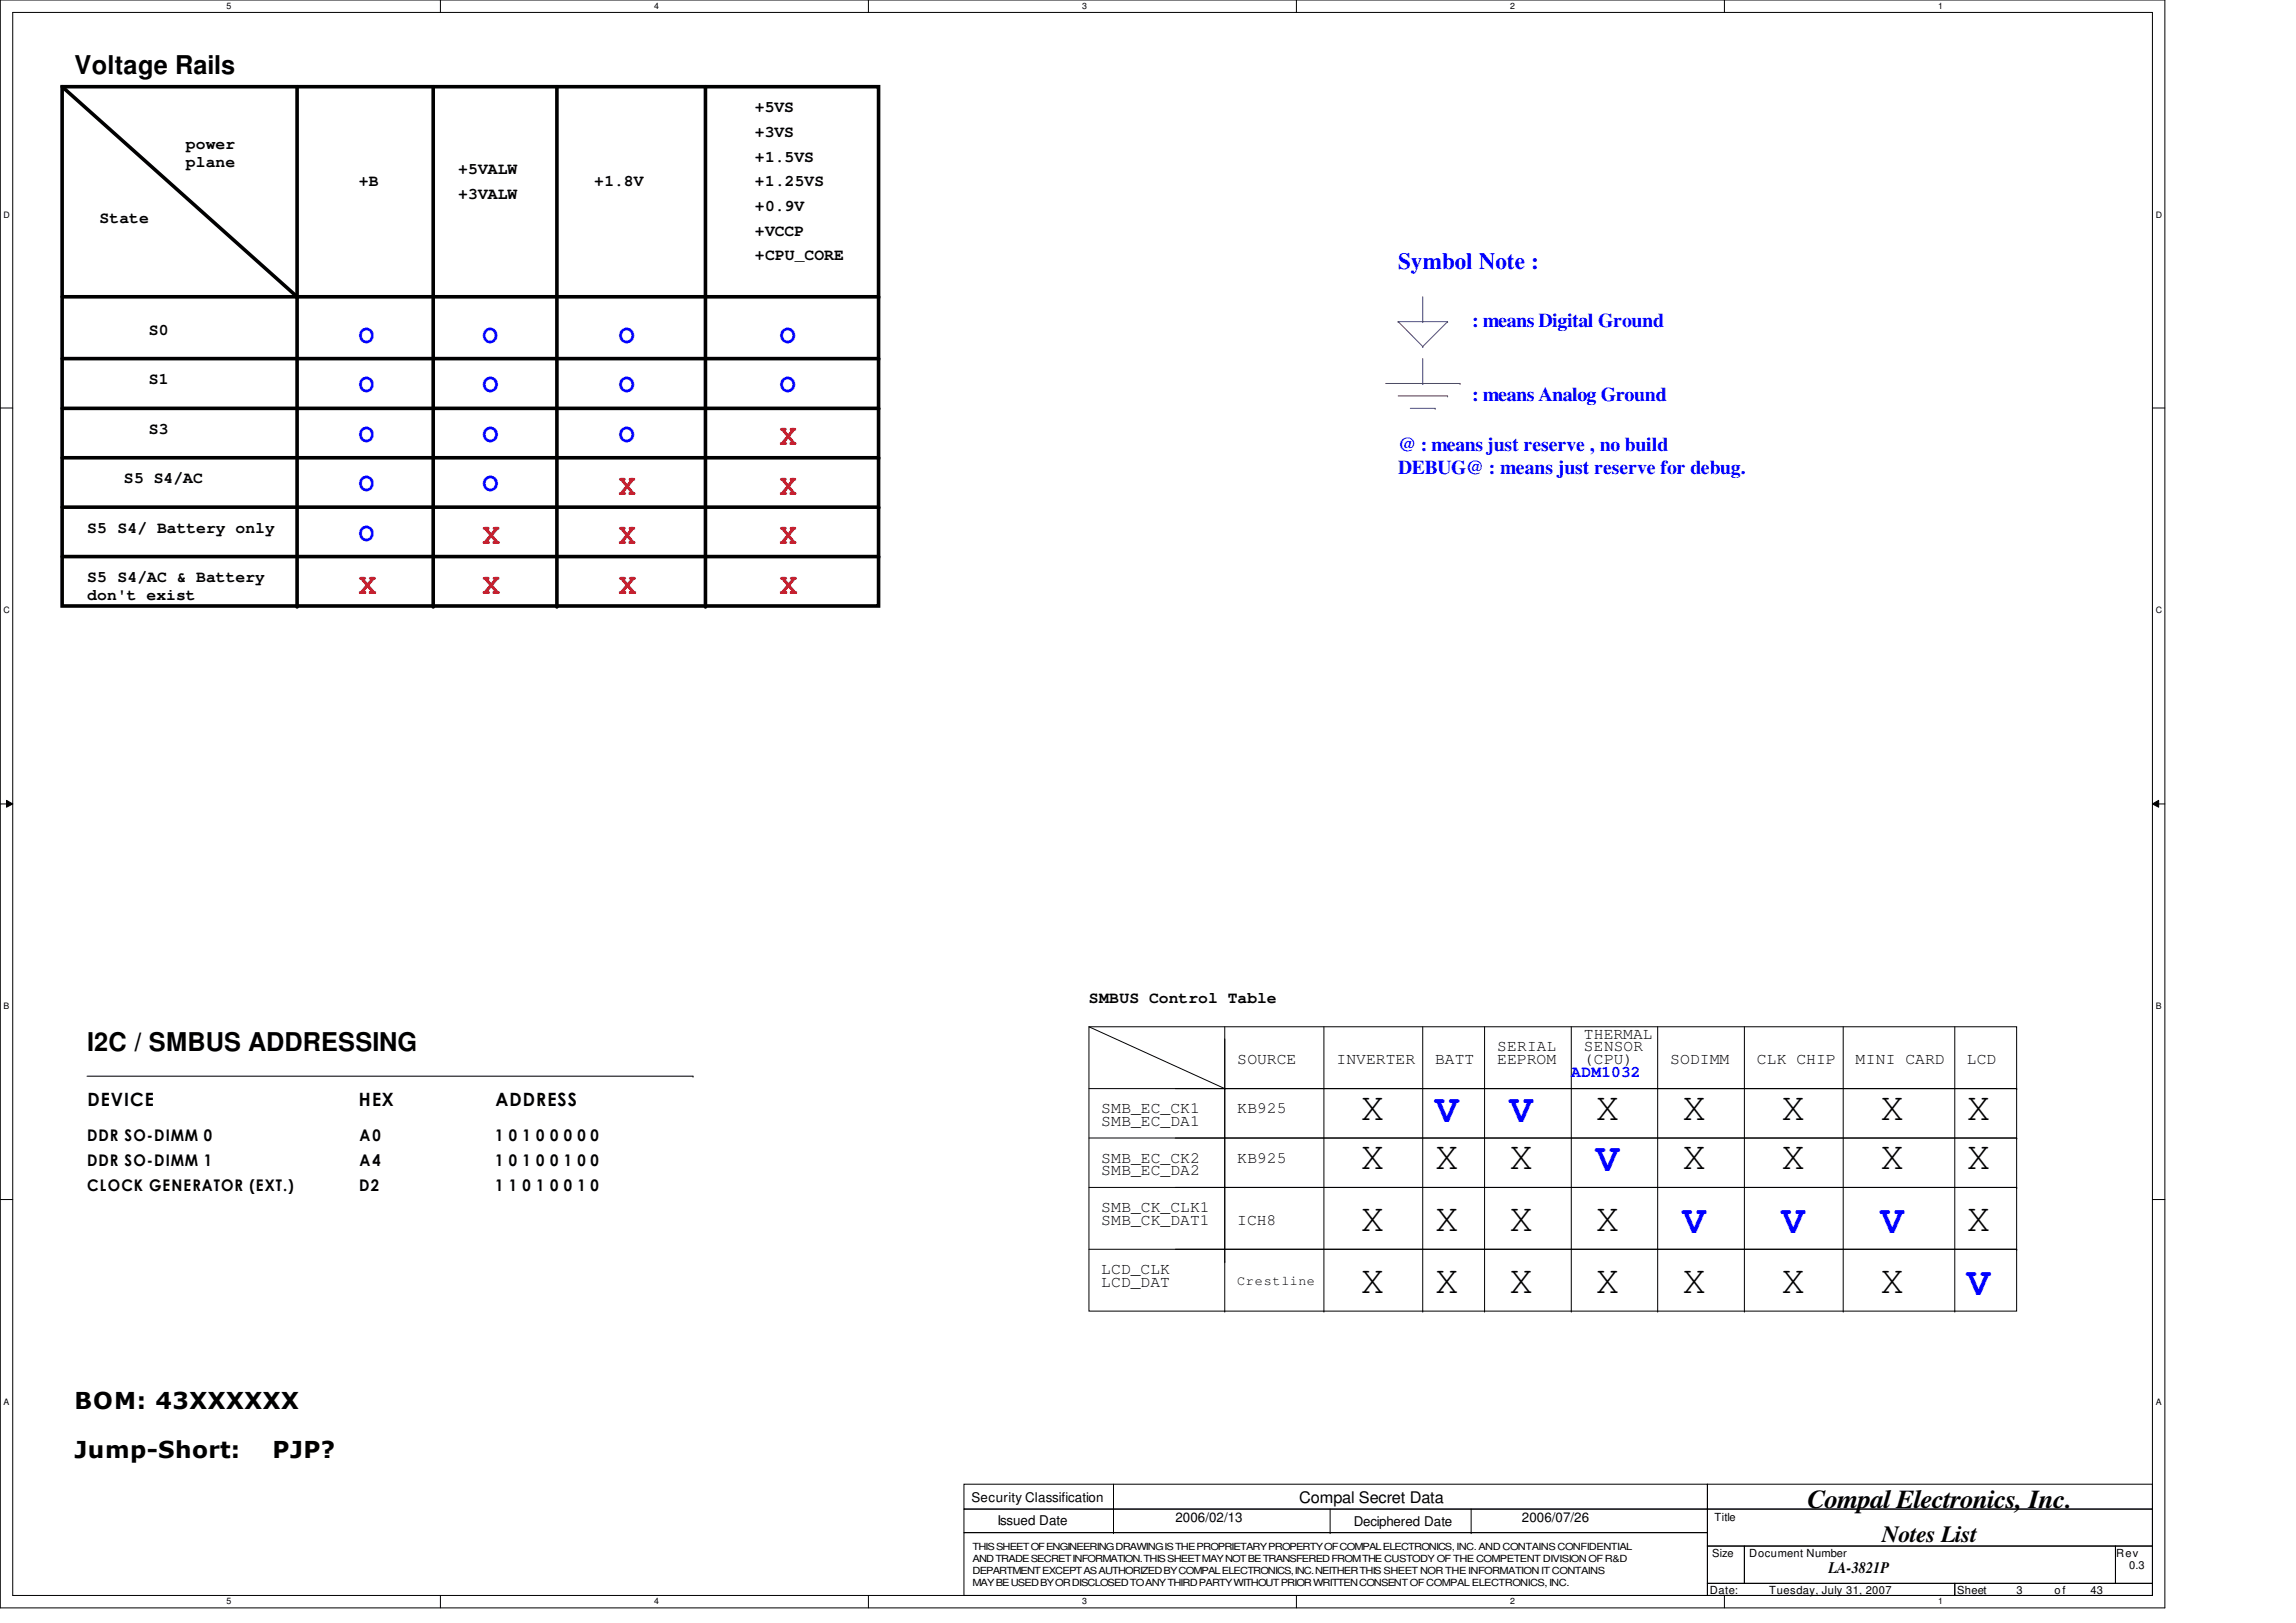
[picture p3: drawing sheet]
<svg xmlns="http://www.w3.org/2000/svg" width="297mm" height="210mm" viewBox="0 0 297 210" stroke-linecap="round" stroke-linejoin="round" font-family="sans-serif">
<defs><g id="words">
<g font-size="5.1">
<text x="176.1" y="144.9">X</text>
<text x="206.5" y="144.9">X</text>
<text x="217.7" y="144.9">X</text>
<text x="230.5" y="144.9">X</text>
<text x="243.3" y="144.9">X</text>
<text x="254.5" y="144.9">X</text>
<text x="176.1" y="151.3">X</text>
<text x="185.7" y="151.3">X</text>
<text x="195.3" y="151.3">X</text>
<text x="217.7" y="151.3">X</text>
<text x="230.5" y="151.3">X</text>
<text x="243.3" y="151.3">X</text>
<text x="254.5" y="151.3">X</text>
<text x="176.1" y="159.3">X</text>
<text x="185.7" y="159.3">X</text>
<text x="195.3" y="159.3">X</text>
<text x="206.5" y="159.3">X</text>
<text x="254.5" y="159.3">X</text>
<text x="176.1" y="167.3">X</text>
<text x="185.7" y="167.3">X</text>
<text x="195.3" y="167.3">X</text>
<text x="206.5" y="167.3">X</text>
<text x="217.7" y="167.3">X</text>
<text x="230.5" y="167.3">X</text>
<text x="243.3" y="167.3">X</text>
</g>
<g font-size="5.1" fill="#00f">
<text x="185.7" y="145.1">V</text>
<text x="195.3" y="145.1">V</text>
<text x="206.5" y="151.5">V</text>
<text x="217.7" y="159.5">V</text>
<text x="230.5" y="159.5">V</text>
<text x="243.3" y="159.5">V</text>
<text x="254.5" y="167.5">V</text>
</g>
<g font-size="3.8" fill="#f00">
<text x="100.9" y="57.6">X</text>
<text x="80" y="64.1">X</text>
<text x="100.9" y="64.1">X</text>
<text x="62.4" y="70.4">X</text>
<text x="80" y="70.4">X</text>
<text x="100.9" y="70.4">X</text>
<text x="46.4" y="76.8">X</text>
<text x="62.4" y="76.8">X</text>
<text x="80" y="76.8">X</text>
<text x="100.9" y="76.8">X</text>
</g>
<g font-size="3.3">
<text x="9.6" y="9.5">Voltage Rails</text>
<text x="11.3" y="136">I2C / SMBUS ADDRESSING</text>
<text x="233.8" y="195.1">Compal Electronics, Inc.</text>
</g>
<g font-size="3.3" fill="#00f">
<text x="46.4" y="44.4">O</text>
<text x="62.4" y="44.4">O</text>
<text x="80" y="44.4">O</text>
<text x="100.9" y="44.4">O</text>
<text x="46.4" y="50.8">O</text>
<text x="62.4" y="50.8">O</text>
<text x="80" y="50.8">O</text>
<text x="100.9" y="50.8">O</text>
<text x="46.4" y="57.1">O</text>
<text x="62.4" y="57.1">O</text>
<text x="80" y="57.1">O</text>
<text x="46.4" y="63.6">O</text>
<text x="62.4" y="63.6">O</text>
<text x="46.4" y="70">O</text>
</g>
<text font-size="3" fill="#00f" x="180.9" y="34.8">Symbol Note :</text>
<g font-size="3">
<text x="9.6" y="182.2">BOM: 43XXXXXX</text>
<text x="9.6" y="188.6">Jump-Short:</text>
<text x="35.3" y="188.6">PJP?</text>
<text x="243.5" y="199.6">Notes List</text>
</g>
<g font-size="2.5" fill="#00f">
<text x="190.5" y="42.3">: means Digital Ground</text>
<text x="190.5" y="51.9">: means Analog Ground</text>
<text x="180.9" y="58.3">@ : means just reserve , no build</text>
<text x="180.9" y="61.3">DEBUG@ : means just reserve for debug.</text>
</g>
<g font-size="2.4">
<text x="11.3" y="143.1">DEVICE</text>
<text x="46.4" y="143.1">HEX</text>
<text x="64.1" y="143.1">ADDRESS</text>
</g>
<g font-size="2.1">
<text x="97.7" y="17.7">+3VS</text>
<text x="97.7" y="14.5">+5VS</text>
<text x="24" y="19.3">power</text>
<text x="24" y="21.6">plane</text>
<text x="59.3" y="22.5">+5VALW</text>
<text x="97.7" y="20.9">+1.5VS</text>
<text x="12.9" y="28.9">State</text>
<text x="46.4" y="24.1">+B</text>
<text x="59.3" y="25.7">+3VALW</text>
<text x="76.9" y="24.1">+1.8V</text>
<text x="97.7" y="27.3">+0.9V</text>
<text x="97.7" y="24.1">+1.25VS</text>
<text x="97.7" y="33.7">+CPU_CORE</text>
<text x="97.7" y="30.5">+VCCP</text>
<text x="19.3" y="43.3">S0</text>
<text x="19.3" y="49.7">S1</text>
<text x="19.3" y="56.1">S3</text>
<text x="16" y="62.5">S5 S4/AC</text>
<text x="11.3" y="68.9">S5 S4/ Battery only</text>
<text x="11.3" y="75.3">S5 S4/AC &amp; Battery</text>
<text x="11.3" y="77.6">don't exist</text>
<text x="140.9" y="129.7">SMBUS Control Table</text>
<text x="160.1" y="137.6">SOURCE</text>
<text x="172.9" y="137.6">INVERTER</text>
<text x="185.7" y="137.6">BATT</text>
<text x="193.7" y="137.6">EEPROM</text>
<text x="193.7" y="136">SERIAL</text>
<text x="204.9" y="134.5">THERMAL</text>
<text x="204.9" y="137.6">(CPU)</text>
<text x="204.9" y="136">SENSOR</text>
<text x="216.1" y="137.6">SODIMM</text>
<text x="227.3" y="137.6">CLK CHIP</text>
<text x="240.1" y="137.6">MINI CARD</text>
<text x="254.5" y="137.6">LCD</text>
<text x="11.3" y="147.7">DDR SO-DIMM 0</text>
<text x="46.5" y="147.7">A0</text>
<text x="64" y="147.7">1 0 1 0 0 0 0 0</text>
<text x="142.4" y="144">SMB_EC_CK1</text>
<text x="142.4" y="145.6">SMB_EC_DA1</text>
<text x="160.1" y="144">KB925</text>
<text x="11.3" y="150.9">DDR SO-DIMM 1</text>
<text x="11.3" y="154.1">CLOCK GENERATOR (EXT.)</text>
<text x="46.5" y="154.1">D2</text>
<text x="46.5" y="150.9">A4</text>
<text x="64" y="150.9">1 0 1 0 0 1 0 0</text>
<text x="64" y="154.1">1 1 0 1 0 0 1 0</text>
<text x="142.4" y="150.5">SMB_EC_CK2</text>
<text x="142.4" y="152">SMB_EC_DA2</text>
<text x="160.1" y="150.5">KB925</text>
<text x="142.4" y="156.8">SMB_CK_CLK1</text>
<text x="142.4" y="158.5">SMB_CK_DAT1</text>
<text x="160.1" y="158.5">ICH8</text>
<text x="142.4" y="164.8">LCD_CLK</text>
<text x="142.4" y="166.5">LCD_DAT</text>
<text x="168.1" y="194.4">Compal Secret Data</text>
<text x="236.6" y="203.5">LA-3821P</text>
</g>
<text font-size="2.1" fill="#00f" x="203.3" y="139.3">ADM1032</text>
<g font-size="1.7">
<text x="160.1" y="166.2">Crestline</text>
<text x="125.7" y="194.3">Security Classification</text>
<text x="129" y="197.3">Issued Date</text>
<text x="152.1" y="196.8">2006/02/13</text>
<text x="175.1" y="197.5">Deciphered Date</text>
<text x="196.9" y="196.8">2006/07/26</text>
</g>
<g font-size="1.4">
<text x="221.8" y="196.8">Title</text>
<text x="221.5" y="201.4">Size</text>
<text x="226.3" y="201.4">Document Number</text>
<text x="273.8" y="201.4">Rev</text>
<text x="275.5" y="203">0.3</text>
<text x="221.2" y="206.2">Date:</text>
<text x="228.9" y="206.2">Tuesday, July 31, 2007</text>
<text x="253.2" y="206.2">Sheet</text>
<text x="260.9" y="206.2">3</text>
<text x="265.8" y="206.2">of</text>
<text x="270.5" y="206.2">43</text>
</g>
<g font-size="1.3">
<text x="125.8" y="200.6">THIS SHEET OF ENGINEERING DRAWING IS THE PROPRIETARY PROPERTY OF COMPAL ELECTRONICS, INC. AND CONTAINS CONFIDENTIAL</text>
<text x="125.8" y="202.1">AND TRADE SECRET INFORMATION. THIS SHEET MAY NOT BETRANSFERED FROM THE CUSTODY OF THE COMPETENT DIVISION OF R&amp;D</text>
<text x="125.8" y="203.6">DEPARTMENT EXCEPT AS AUTHORIZED BY COMPAL ELECTRONICS, INC. NEITHER THIS SHEET NOR THE INFORMATION IT CONTAINS</text>
<text x="125.8" y="205.1">MAY BE USED BY OR DISCLOSED TO ANY THIRD PARTY WITHOUT PRIOR WRITTEN CONSENT OF COMPAL ELECTRONICS, INC.</text>
</g>
<g font-size="1.1">
<text x="29.3" y="1.1">5</text>
<text x="84.6" y="1.1">4</text>
<text x="140" y="1.1">3</text>
<text x="195.4" y="1.1">2</text>
<text x="250.7" y="1.1">1</text>
<text x=".5" y="28.2">D</text>
<text x="278.9" y="28.2">D</text>
<text x=".5" y="79.3">C</text>
<text x="278.9" y="79.3">C</text>
<text x=".5" y="130.6">B</text>
<text x="278.9" y="130.6">B</text>
<text x=".5" y="181.7">A</text>
<text x="278.9" y="181.7">A</text>
<text x="29.3" y="207.6">5</text>
<text x="84.6" y="207.6">4</text>
<text x="140" y="207.6">3</text>
<text x="195.4" y="207.6">2</text>
<text x="250.7" y="207.6">1</text>
</g>
</g></defs>
<path d="M0 0h280.1v208h-280.1zM1.6 1.6h276.9v204.8h-276.9z" fill="none" stroke="#000" stroke-width=".13"/>
<g fill="#fff">
<path d="M29.3 .2h.6v1.2h-.6z"/>
<path d="M29.3 206.6h.6v1.2h-.6z"/>
</g>
<path d="M57 0v1.6M57 206.4v1.6" fill="none" stroke="#000" stroke-width=".13"/>
<g fill="#fff">
<path d="M84.6 .2h.6v1.2h-.6z"/>
<path d="M84.6 206.6h.6v1.2h-.6z"/>
</g>
<path d="M112.3 0v1.6M112.3 206.4v1.6" fill="none" stroke="#000" stroke-width=".13"/>
<g fill="#fff">
<path d="M140 .2h.6v1.2h-.6z"/>
<path d="M140 206.6h.6v1.2h-.6z"/>
</g>
<path d="M167.7 0v1.6M167.7 206.4v1.6" fill="none" stroke="#000" stroke-width=".13"/>
<g fill="#fff">
<path d="M195.4 .2h.6v1.2h-.6z"/>
<path d="M195.4 206.6h.6v1.2h-.6z"/>
</g>
<path d="M223.1 0v1.6M223.1 206.4v1.6" fill="none" stroke="#000" stroke-width=".13"/>
<g fill="#fff">
<path d="M250.7 .2h.6v1.2h-.6z"/>
<path d="M250.7 206.6h.6v1.2h-.6z"/>
<path d="M.5 27.2h.7v1.2h-.7z"/>
<path d="M278.9 27.2h.8v1.2h-.8z"/>
<path d="M.5 78.4h.7v1.1h-.7z"/>
<path d="M278.9 78.4h.8v1.1h-.8z"/>
</g>
<path d="M0 52.8h1.6M278.5 52.8h1.6" fill="none" stroke="#000" stroke-width=".13"/>
<g fill="#fff">
<path d="M.5 129.6h.7v1.2h-.7z"/>
<path d="M278.9 129.6h.7v1.2h-.7z"/>
</g>
<path d="M0 104h1.6M.8 103.5l.8 .5-.8 .4zM278.5 104l.8-.5v.9zM278.5 104h1.6" fill="none" stroke="#000" stroke-width=".13"/>
<path d="M.8 103.5l.8 .5-.8 .4zM278.5 104l.8-.5v.9z" fill="#000"/>
<g fill="#fff">
<path d="M.5 180.8h.7v1.1h-.7z"/>
<path d="M278.9 180.8h.7v1.1h-.7z"/>
</g>
<g fill="none" stroke="#000" stroke-width=".13">
<path d="M11.3 139.2h78.4M89.7 139.2h.1M140.9 132.8h120v36.8h-120zM140.9 132.8l17.5 8M158.4 132.8v36.8M171.3 132.8v36.8M184.1 132.8v36.8M192.1 132.8v36.8M203.3 132.8v36.8M214.5 132.8v36.8M225.7 132.8v36.8M238.5 132.8v36.8"/>
<path d="M252.9 132.8v36.8M0 155.2h1.6M140.9 147.2h120M140.9 153.6h120M140.9 140.8h120M158.4 140.8h.1M260.9 147.2h.1M260.9 153.6h.1M260.9 140.8h.1M278.5 155.2h1.6M140.9 161.6h120M158.4 169.6h.1"/>
<path d="M158.4 163.2h.1M171.3 169.6h.1M184.1 169.6h.1M192.1 169.6h.1M203.3 169.6h.1M214.5 169.6h.1M225.7 169.6h.1M238.5 169.6h.1M252.9 169.6h.1M260.9 161.6h.1M124.7 192h96.2v3.2h-96.2zM124.7 195.2h96.2v3.1h-96.2z"/>
<path d="M124.7 198.3h96.2v8.1h-96.2zM144.1 195.2h.1M144.1 198.3h.1M144.1 192v6.3M172.1 198.3h.1M172.1 195.2v3.1M190.3 198.3h.1M190.3 195.2v3.1M220.9 192h57.6v3.2h-57.6zM220.9 195.2h57.6v4.8h-57.6zM220.9 200h4.8v4.9h-4.8zM220.9 204.9h32v1.5h-32z"/>
<path d="M225.7 200h48v4.9h-48zM252.9 204.9h25.6v1.5h-25.6zM273.7 200h4.8v4.9h-4.8z"/>
</g>
<g fill="none" stroke="#800080" stroke-width=".13">
<path d="M184.1 38.4v3.2M179.3 49.6h9.6M180.9 41.6h.1M180.9 41.6h6.4M180.9 41.6l3.2 3.2M180.9 51.2h6.4M182.5 52.8h3.2M184.1 41.6h.1M184.1 44.8h.1M184.1 49.6h.1M184.1 46.4v3.2M185.7 52.8h.1"/>
<path d="M187.3 41.6h.1M187.3 51.2h.1M187.3 41.6l-3.2 3.2M188.9 49.6h.1"/>
</g>
<path d="M8 11.2h105.7v67.2h-105.7zM8 11.2l30.4 27.2M38.4 11.2v67.2M56 11.2v67.2M72 11.2v67.2M91.3 11.2v67.2M8 38.4h105.7M8 59.2h105.7M8 46.4h105.7M8 52.8h105.7M8 65.6h105.7M8 72h105.7" fill="none" stroke="#000" stroke-width=".47"/>
<g fill="#000">
<circle cx="38.4" cy="38.4" r=".23"/>
<circle cx="113.7" cy="38.4" r=".23"/>
<circle cx="113.7" cy="52.8" r=".23"/>
<circle cx="113.7" cy="59.2" r=".23"/>
<circle cx="113.7" cy="46.4" r=".23"/>
<circle cx="38.4" cy="78.4" r=".23"/>
<circle cx="56" cy="78.4" r=".23"/>
<circle cx="72" cy="78.4" r=".23"/>
<circle cx="91.3" cy="78.4" r=".23"/>
<circle cx="113.7" cy="72" r=".23"/>
<circle cx="113.7" cy="65.6" r=".23"/>
</g>
<use href="#words"/>
</svg>
